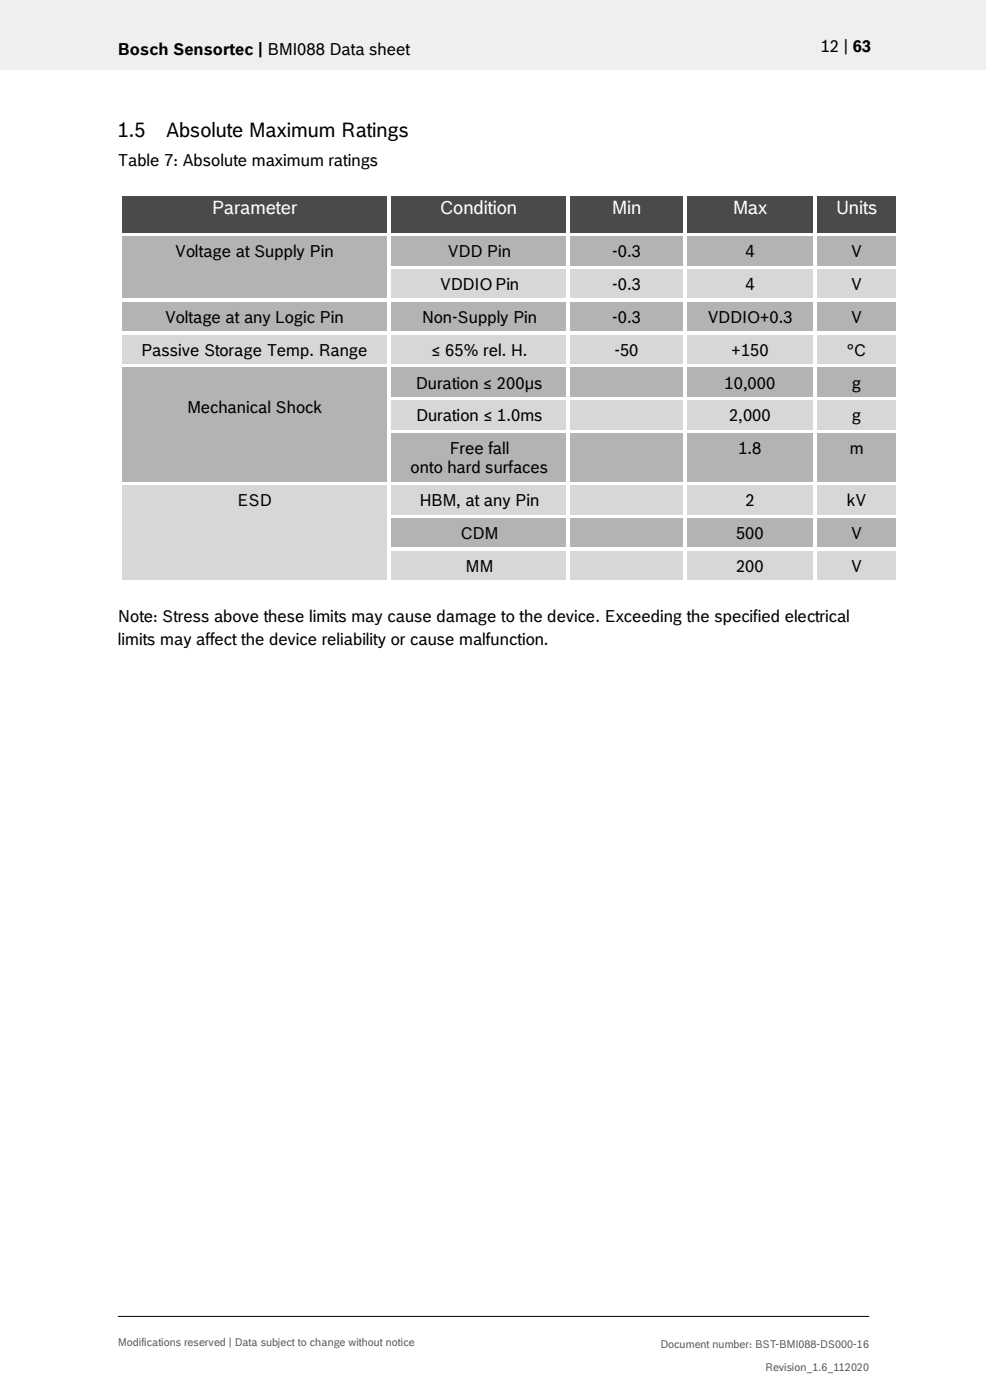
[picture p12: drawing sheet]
<svg xmlns="http://www.w3.org/2000/svg" width="210mm" height="297mm" viewBox="0 0 210 297" stroke-linecap="round" stroke-linejoin="round" font-family="sans-serif">
<defs><g id="words">
<g font-size="4.2">
<text x="25" y="29">1.5</text>
<text x="35.2" y="29">Absolute Maximum Ratings</text>
</g>
<g font-size="3.9" fill="#fff">
<text x="44.9" y="45.4">Parameter</text>
<text x="93.3" y="45.4">Condition</text>
<text x="129.8" y="45.4">Min</text>
<text x="155.4" y="45.4">Max</text>
<text x="177.3" y="45.4">Units</text>
</g>
<g font-size="3.5">
<text x="25" y="11.6">Bosch Sensortec | BMI088 Data sheet</text>
<text x="174.1" y="11">12 | 63</text>
<text x="25" y="35.3">Table 7: Absolute maximum ratings</text>
<text x="37.1" y="54.6">Voltage at Supply Pin</text>
<text x="94.9" y="54.6">VDD Pin</text>
<text x="129.9" y="54.6">-0.3</text>
<text x="158.1" y="54.6">4</text>
<text x="180.5" y="54.6">V</text>
<text x="93.3" y="61.5">VDDIO Pin</text>
<text x="129.9" y="61.5">-0.3</text>
<text x="158.1" y="61.5">4</text>
<text x="180.5" y="61.5">V</text>
<text x="34.9" y="68.5">Voltage at any Logic Pin</text>
<text x="89.5" y="68.5">Non-Supply Pin</text>
<text x="129.9" y="68.5">-0.3</text>
<text x="150.1" y="68.5">VDDIO+0.3</text>
<text x="180.5" y="68.5">V</text>
<text x="29.9" y="75.5">Passive Storage Temp. Range</text>
<text x="91.5" y="75.5">≤ 65% rel. H.</text>
<text x="130.4" y="75.5">-50</text>
<text x="155.1" y="75.5">+150</text>
<text x="179.7" y="75.5">°C</text>
<text x="88.2" y="82.4">Duration ≤ 200µs</text>
<text x="153.7" y="82.4">10,000</text>
<text x="180.7" y="82.4">g</text>
<text x="39.7" y="87.6">Mechanical Shock</text>
<text x="88.3" y="89.4">Duration ≤ 1.0ms</text>
<text x="154.7" y="89.4">2,000</text>
<text x="180.7" y="89.4">g</text>
<text x="87.1" y="100.4">onto hard surfaces</text>
<text x="95.4" y="96.4">Free fall</text>
<text x="156.7" y="96.4">1.8</text>
<text x="180.2" y="96.4">m</text>
<text x="50.3" y="107.4">ESD</text>
<text x="89" y="107.4">HBM, at any Pin</text>
<text x="158.1" y="107.4">2</text>
<text x="179.7" y="107.4">kV</text>
<text x="97.7" y="114.4">CDM</text>
<text x="156.2" y="114.4">500</text>
<text x="180.5" y="114.4">V</text>
<text x="98.8" y="121.3">MM</text>
<text x="156.2" y="121.3">200</text>
<text x="180.5" y="121.3">V</text>
<text x="25" y="132">Note: Stress above these limits may cause damage to the device. Exceeding the specified electrical</text>
<text x="25" y="136.9">limits may affect the device reliability or cause malfunction.</text>
</g>
<g font-size="2.3" fill="#535f6b">
<text x="25" y="285.6">Modifications reserved | Data subject to change without notice</text>
<text x="140.1" y="286">Document number: BST-BMI088-DS000-16</text>
<text x="162.3" y="290.9">Revision_1.6_112020</text>
</g>
</g></defs>
<path d="M-.1 0h209.2v14.8h-209.2z" fill-rule="evenodd" fill="#efeff0"/>
<path d="M25 279.3h159.4" fill="none" stroke="#000" stroke-width=".21"/>
<g fill="#424c58">
<path d="M25.8 41.8h56.4v7.6h-56.4z" fill-rule="evenodd"/>
<path d="M27.3 41.8h53.4v4.4h-53.4z" fill-rule="evenodd"/>
<path d="M83 41.8h37.1v7.6h-37.1z" fill-rule="evenodd"/>
<path d="M84.5 41.8h34.1v4.4h-34.1z" fill-rule="evenodd"/>
<path d="M120.8 41.8h24.2v7.6h-24.2z" fill-rule="evenodd"/>
<path d="M122.4 41.8h21.1v4.4h-21.1z" fill-rule="evenodd"/>
<path d="M145.8 41.8h26.7v7.6h-26.7z" fill-rule="evenodd"/>
<path d="M147.3 41.8h23.7v4.4h-23.7z" fill-rule="evenodd"/>
<path d="M173.3 41.8h16.9v7.6h-16.9z" fill-rule="evenodd"/>
<path d="M174.8 41.8h13.8v4.4h-13.8z" fill-rule="evenodd"/>
</g>
<g fill="#fff">
<path d="M25.1 41h.7v.8h-.7z" fill-rule="evenodd"/>
<path d="M25.1 41h.7v.7h-.7z" fill-rule="evenodd"/>
<path d="M25.8 41h56.4v.7h-56.4z" fill-rule="evenodd"/>
</g>
<path d="M25.8 41.8h56.4" fill="none" stroke="#424c58" stroke-width=".21"/>
<g fill="#fff">
<path d="M82.2 41.7l.8 .1z" fill-rule="evenodd"/>
<path d="M82.2 41h.8v.7h-.8z" fill-rule="evenodd"/>
<path d="M83 41h37.1v.7h-37.1z" fill-rule="evenodd"/>
</g>
<path d="M83 41.8h37.1" fill="none" stroke="#424c58" stroke-width=".21"/>
<g fill="#fff">
<path d="M120.1 41.7l.7 .1z" fill-rule="evenodd"/>
<path d="M120.1 41h.7v.7h-.7z" fill-rule="evenodd"/>
<path d="M120.8 41h24.2v.7h-24.2z" fill-rule="evenodd"/>
</g>
<path d="M120.8 41.8h24.2" fill="none" stroke="#424c58" stroke-width=".21"/>
<g fill="#fff">
<path d="M145 41.7l.8 .1z" fill-rule="evenodd"/>
<path d="M145 41h.8v.7h-.8z" fill-rule="evenodd"/>
<path d="M145.8 41h26.7v.7h-26.7z" fill-rule="evenodd"/>
</g>
<path d="M145.8 41.8h26.7" fill="none" stroke="#424c58" stroke-width=".21"/>
<g fill="#fff">
<path d="M172.5 41.7l.8 .1z" fill-rule="evenodd"/>
<path d="M172.5 41h.8v.7h-.8z" fill-rule="evenodd"/>
<path d="M173.3 41h16.9v.7h-16.9z" fill-rule="evenodd"/>
</g>
<path d="M173.3 41.8h16.9" fill="none" stroke="#424c58" stroke-width=".21"/>
<g fill="#fff">
<path d="M190.2 41h.8v.8h-.8z" fill-rule="evenodd"/>
<path d="M190.2 41h.8v.7h-.8z" fill-rule="evenodd"/>
<path d="M25.1 41.8h.7v7.6h-.7z" fill-rule="evenodd"/>
<path d="M82.2 41.8h.8v7.6h-.8z" fill-rule="evenodd"/>
<path d="M120.1 41.8h.7v7.6h-.7z" fill-rule="evenodd"/>
<path d="M145 41.8h.8v7.6h-.8z" fill-rule="evenodd"/>
<path d="M172.5 41.8h.8v7.6h-.8z" fill-rule="evenodd"/>
<path d="M190.2 41.8h.8v7.6h-.8z" fill-rule="evenodd"/>
</g>
<g fill="#b2b3b5">
<path d="M25.8 50.2h56.4v13.1h-56.4z" fill-rule="evenodd"/>
<path d="M27.3 50.2h53.4v6.2h-53.4z" fill-rule="evenodd"/>
<path d="M27.3 56.4h53.4v5.1h-53.4z" fill-rule="evenodd"/>
<path d="M83 50.2h37.1v6.2h-37.1z" fill-rule="evenodd"/>
<path d="M84.5 50.2h34.1v6.2h-34.1z" fill-rule="evenodd"/>
<path d="M120.8 50.2h24.2v6.2h-24.2z" fill-rule="evenodd"/>
<path d="M122.4 50.2h21.1v6.2h-21.1z" fill-rule="evenodd"/>
<path d="M145.8 50.2h26.7v6.2h-26.7z" fill-rule="evenodd"/>
<path d="M147.3 50.2h23.7v6.2h-23.7z" fill-rule="evenodd"/>
<path d="M173.3 50.2h16.9v6.2h-16.9z" fill-rule="evenodd"/>
<path d="M174.8 50.2h13.8v6.2h-13.8z" fill-rule="evenodd"/>
</g>
<g fill="#fff">
<path d="M25.1 49.4h.7v.8h-.7z" fill-rule="evenodd"/>
<path d="M25.8 49.4h56.4v.8h-56.4z" fill-rule="evenodd"/>
</g>
<path d="M25.8 50.2h56.4" fill="none" stroke="#b2b3b5" stroke-width=".21"/>
<g fill="#fff">
<path d="M82.2 49.4h.8v.8h-.8z" fill-rule="evenodd"/>
<path d="M83 49.4h37.1v.8h-37.1z" fill-rule="evenodd"/>
</g>
<path d="M83 50.2h37.1" fill="none" stroke="#b2b3b5" stroke-width=".21"/>
<g fill="#fff">
<path d="M120.1 49.4h.7v.8h-.7z" fill-rule="evenodd"/>
<path d="M120.8 49.4h24.2v.8h-24.2z" fill-rule="evenodd"/>
</g>
<path d="M120.8 50.2h24.2" fill="none" stroke="#b2b3b5" stroke-width=".21"/>
<g fill="#fff">
<path d="M145 49.4h.8v.8h-.8z" fill-rule="evenodd"/>
<path d="M145.8 49.4h26.7v.8h-26.7z" fill-rule="evenodd"/>
</g>
<path d="M145.8 50.2h26.7" fill="none" stroke="#b2b3b5" stroke-width=".21"/>
<g fill="#fff">
<path d="M172.5 49.4h.8v.8h-.8z" fill-rule="evenodd"/>
<path d="M173.3 49.4h16.9v.8h-16.9z" fill-rule="evenodd"/>
</g>
<path d="M173.3 50.2h16.9" fill="none" stroke="#b2b3b5" stroke-width=".21"/>
<g fill="#fff">
<path d="M190.2 49.4h.8v.8h-.8z" fill-rule="evenodd"/>
<path d="M25.1 50.2h.7v6.2h-.7z" fill-rule="evenodd"/>
<path d="M82.2 50.2h.8v6.2h-.8z" fill-rule="evenodd"/>
<path d="M120.1 50.2h.7v6.2h-.7z" fill-rule="evenodd"/>
<path d="M145 50.2h.8v6.2h-.8z" fill-rule="evenodd"/>
<path d="M172.5 50.2h.8v6.2h-.8z" fill-rule="evenodd"/>
<path d="M190.2 50.2h.8v6.2h-.8z" fill-rule="evenodd"/>
</g>
<g fill="#d7d7da">
<path d="M83 57.2h37.1v6.1h-37.1z" fill-rule="evenodd"/>
<path d="M84.5 57.2h34.1v6.1h-34.1z" fill-rule="evenodd"/>
<path d="M120.8 57.2h24.2v6.1h-24.2z" fill-rule="evenodd"/>
<path d="M122.4 57.2h21.1v6.1h-21.1z" fill-rule="evenodd"/>
<path d="M145.8 57.2h26.7v6.1h-26.7z" fill-rule="evenodd"/>
<path d="M147.3 57.2h23.7v6.1h-23.7z" fill-rule="evenodd"/>
<path d="M173.3 57.2h16.9v6.1h-16.9z" fill-rule="evenodd"/>
<path d="M174.8 57.2h13.8v6.1h-13.8z" fill-rule="evenodd"/>
</g>
<g fill="#fff">
<path d="M25.1 56.4h.7v.8h-.7z" fill-rule="evenodd"/>
<path d="M82.2 56.4h.8v.8h-.8z" fill-rule="evenodd"/>
<path d="M83 56.4h37.1v.8h-37.1z" fill-rule="evenodd"/>
</g>
<path d="M83 57.2h37.1" fill="none" stroke="#d7d7da" stroke-width=".21"/>
<g fill="#fff">
<path d="M120.1 56.4h.7v.8h-.7z" fill-rule="evenodd"/>
<path d="M120.8 56.4h24.2v.8h-24.2z" fill-rule="evenodd"/>
</g>
<path d="M120.8 57.2h24.2" fill="none" stroke="#d7d7da" stroke-width=".21"/>
<g fill="#fff">
<path d="M145 56.4h.8v.8h-.8z" fill-rule="evenodd"/>
<path d="M145.8 56.4h26.7v.8h-26.7z" fill-rule="evenodd"/>
</g>
<path d="M145.8 57.2h26.7" fill="none" stroke="#d7d7da" stroke-width=".21"/>
<g fill="#fff">
<path d="M172.5 56.4h.8v.8h-.8z" fill-rule="evenodd"/>
<path d="M173.3 56.4h16.9v.8h-16.9z" fill-rule="evenodd"/>
</g>
<path d="M173.3 57.2h16.9" fill="none" stroke="#d7d7da" stroke-width=".21"/>
<g fill="#fff">
<path d="M190.2 56.4h.8v.8h-.8z" fill-rule="evenodd"/>
<path d="M25.1 57.2h.7v6.1h-.7z" fill-rule="evenodd"/>
<path d="M82.2 57.2h.8v6.1h-.8z" fill-rule="evenodd"/>
<path d="M120.1 57.2h.7v6.1h-.7z" fill-rule="evenodd"/>
<path d="M145 57.2h.8v6.1h-.8z" fill-rule="evenodd"/>
<path d="M172.5 57.2h.8v6.1h-.8z" fill-rule="evenodd"/>
<path d="M190.2 57.2h.8v6.1h-.8z" fill-rule="evenodd"/>
</g>
<g fill="#b2b3b5">
<path d="M25.8 64.1h56.4v6.2h-56.4z" fill-rule="evenodd"/>
<path d="M27.3 64.1h53.4v6.2h-53.4z" fill-rule="evenodd"/>
<path d="M83 64.1h37.1v6.2h-37.1z" fill-rule="evenodd"/>
<path d="M84.5 64.1h34.1v6.2h-34.1z" fill-rule="evenodd"/>
<path d="M120.8 64.1h24.2v6.2h-24.2z" fill-rule="evenodd"/>
<path d="M122.4 64.1h21.1v6.2h-21.1z" fill-rule="evenodd"/>
<path d="M145.8 64.1h26.7v6.2h-26.7z" fill-rule="evenodd"/>
<path d="M147.3 64.1h23.7v6.2h-23.7z" fill-rule="evenodd"/>
<path d="M173.3 64.1h16.9v6.2h-16.9z" fill-rule="evenodd"/>
<path d="M174.8 64.1h13.8v6.2h-13.8z" fill-rule="evenodd"/>
</g>
<g fill="#fff">
<path d="M25.1 63.3h.7v.8h-.7z" fill-rule="evenodd"/>
<path d="M25.8 63.3h56.4v.8h-56.4z" fill-rule="evenodd"/>
</g>
<path d="M25.8 64.1h56.4" fill="none" stroke="#b2b3b5" stroke-width=".21"/>
<g fill="#fff">
<path d="M82.2 63.3h.8v.8h-.8z" fill-rule="evenodd"/>
<path d="M83 63.3h37.1v.8h-37.1z" fill-rule="evenodd"/>
</g>
<path d="M83 64.1h37.1" fill="none" stroke="#b2b3b5" stroke-width=".21"/>
<g fill="#fff">
<path d="M120.1 63.3h.7v.8h-.7z" fill-rule="evenodd"/>
<path d="M120.8 63.3h24.2v.8h-24.2z" fill-rule="evenodd"/>
</g>
<path d="M120.8 64.1h24.2" fill="none" stroke="#b2b3b5" stroke-width=".21"/>
<g fill="#fff">
<path d="M145 63.3h.8v.8h-.8z" fill-rule="evenodd"/>
<path d="M145.8 63.3h26.7v.8h-26.7z" fill-rule="evenodd"/>
</g>
<path d="M145.8 64.1h26.7" fill="none" stroke="#b2b3b5" stroke-width=".21"/>
<g fill="#fff">
<path d="M172.5 63.3h.8v.8h-.8z" fill-rule="evenodd"/>
<path d="M173.3 63.3h16.9v.8h-16.9z" fill-rule="evenodd"/>
</g>
<path d="M173.3 64.1h16.9" fill="none" stroke="#b2b3b5" stroke-width=".21"/>
<g fill="#fff">
<path d="M190.2 63.3h.8v.8h-.8z" fill-rule="evenodd"/>
<path d="M25.1 64.1h.7v6.2h-.7z" fill-rule="evenodd"/>
<path d="M82.2 64.1h.8v6.2h-.8z" fill-rule="evenodd"/>
<path d="M120.1 64.1h.7v6.2h-.7z" fill-rule="evenodd"/>
<path d="M145 64.1h.8v6.2h-.8z" fill-rule="evenodd"/>
<path d="M172.5 64.1h.8v6.2h-.8z" fill-rule="evenodd"/>
<path d="M190.2 64.1h.8v6.2h-.8z" fill-rule="evenodd"/>
</g>
<g fill="#d7d7da">
<path d="M25.8 71.1h56.4v6.2h-56.4z" fill-rule="evenodd"/>
<path d="M27.3 71.1h53.4v6.2h-53.4z" fill-rule="evenodd"/>
<path d="M83 71.1h37.1v6.2h-37.1z" fill-rule="evenodd"/>
<path d="M84.5 71.1h34.1v6.2h-34.1z" fill-rule="evenodd"/>
<path d="M120.8 71.1h24.2v6.2h-24.2z" fill-rule="evenodd"/>
<path d="M122.4 71.1h21.1v6.2h-21.1z" fill-rule="evenodd"/>
<path d="M145.8 71.1h26.7v6.2h-26.7z" fill-rule="evenodd"/>
<path d="M147.3 71.1h23.7v6.2h-23.7z" fill-rule="evenodd"/>
<path d="M173.3 71.1h16.9v6.2h-16.9z" fill-rule="evenodd"/>
<path d="M174.8 71.1h13.8v6.2h-13.8z" fill-rule="evenodd"/>
</g>
<g fill="#fff">
<path d="M25.1 70.3h.7v.8h-.7z" fill-rule="evenodd"/>
<path d="M25.8 70.3h56.4v.8h-56.4z" fill-rule="evenodd"/>
</g>
<path d="M25.8 71.1h56.4" fill="none" stroke="#d7d7da" stroke-width=".21"/>
<g fill="#fff">
<path d="M82.2 70.3h.8v.8h-.8z" fill-rule="evenodd"/>
<path d="M83 70.3h37.1v.8h-37.1z" fill-rule="evenodd"/>
</g>
<path d="M83 71.1h37.1" fill="none" stroke="#d7d7da" stroke-width=".21"/>
<g fill="#fff">
<path d="M120.1 70.3h.7v.8h-.7z" fill-rule="evenodd"/>
<path d="M120.8 70.3h24.2v.8h-24.2z" fill-rule="evenodd"/>
</g>
<path d="M120.8 71.1h24.2" fill="none" stroke="#d7d7da" stroke-width=".21"/>
<g fill="#fff">
<path d="M145 70.3h.8v.8h-.8z" fill-rule="evenodd"/>
<path d="M145.8 70.3h26.7v.8h-26.7z" fill-rule="evenodd"/>
</g>
<path d="M145.8 71.1h26.7" fill="none" stroke="#d7d7da" stroke-width=".21"/>
<g fill="#fff">
<path d="M172.5 70.3h.8v.8h-.8z" fill-rule="evenodd"/>
<path d="M173.3 70.3h16.9v.8h-16.9z" fill-rule="evenodd"/>
</g>
<path d="M173.3 71.1h16.9" fill="none" stroke="#d7d7da" stroke-width=".21"/>
<g fill="#fff">
<path d="M190.2 70.3h.8v.8h-.8z" fill-rule="evenodd"/>
<path d="M25.1 71.1h.7v6.2h-.7z" fill-rule="evenodd"/>
<path d="M82.2 71.1h.8v6.2h-.8z" fill-rule="evenodd"/>
<path d="M120.1 71.1h.7v6.2h-.7z" fill-rule="evenodd"/>
<path d="M145 71.1h.8v6.2h-.8z" fill-rule="evenodd"/>
<path d="M172.5 71.1h.8v6.2h-.8z" fill-rule="evenodd"/>
<path d="M190.2 71.1h.8v6.2h-.8z" fill-rule="evenodd"/>
</g>
<g fill="#b2b3b5">
<path d="M25.8 78.1h56.4v24.2h-56.4z" fill-rule="evenodd"/>
<path d="M27.3 78.1h53.4v6.2h-53.4z" fill-rule="evenodd"/>
<path d="M27.3 84.3h53.4v5.1h-53.4z" fill-rule="evenodd"/>
<path d="M83 78.1h37.1v6.2h-37.1z" fill-rule="evenodd"/>
<path d="M84.5 78.1h34.1v6.2h-34.1z" fill-rule="evenodd"/>
<path d="M120.8 78.1h24.2v6.2h-24.2z" fill-rule="evenodd"/>
<path d="M122.4 78.1h21.1v6.2h-21.1z" fill-rule="evenodd"/>
<path d="M145.8 78.1h26.7v6.2h-26.7z" fill-rule="evenodd"/>
<path d="M147.3 78.1h23.7v6.2h-23.7z" fill-rule="evenodd"/>
<path d="M173.3 78.1h16.9v6.2h-16.9z" fill-rule="evenodd"/>
<path d="M174.8 78.1h13.8v6.2h-13.8z" fill-rule="evenodd"/>
</g>
<g fill="#fff">
<path d="M25.1 77.3h.7v.8h-.7z" fill-rule="evenodd"/>
<path d="M25.8 77.3h56.4v.7h-56.4z" fill-rule="evenodd"/>
</g>
<path d="M25.8 78h56.4" fill="none" stroke="#b2b3b5" stroke-width=".21"/>
<g fill="#fff">
<path d="M82.2 77.3h.8v.8h-.8z" fill-rule="evenodd"/>
<path d="M83 77.3h37.1v.7h-37.1z" fill-rule="evenodd"/>
</g>
<path d="M83 78h37.1" fill="none" stroke="#b2b3b5" stroke-width=".21"/>
<g fill="#fff">
<path d="M120.1 77.3h.7v.8h-.7z" fill-rule="evenodd"/>
<path d="M120.8 77.3h24.2v.7h-24.2z" fill-rule="evenodd"/>
</g>
<path d="M120.8 78h24.2" fill="none" stroke="#b2b3b5" stroke-width=".21"/>
<g fill="#fff">
<path d="M145 77.3h.8v.8h-.8z" fill-rule="evenodd"/>
<path d="M145.8 77.3h26.7v.7h-26.7z" fill-rule="evenodd"/>
</g>
<path d="M145.8 78h26.7" fill="none" stroke="#b2b3b5" stroke-width=".21"/>
<g fill="#fff">
<path d="M172.5 77.3h.8v.8h-.8z" fill-rule="evenodd"/>
<path d="M173.3 77.3h16.9v.7h-16.9z" fill-rule="evenodd"/>
</g>
<path d="M173.3 78h16.9" fill="none" stroke="#b2b3b5" stroke-width=".21"/>
<g fill="#fff">
<path d="M190.2 77.3h.8v.8h-.8z" fill-rule="evenodd"/>
<path d="M25.1 78.1h.7v6.2h-.7z" fill-rule="evenodd"/>
<path d="M82.2 78.1h.8v6.2h-.8z" fill-rule="evenodd"/>
<path d="M120.1 78.1h.7v6.2h-.7z" fill-rule="evenodd"/>
<path d="M145 78.1h.8v6.2h-.8z" fill-rule="evenodd"/>
<path d="M172.5 78.1h.8v6.2h-.8z" fill-rule="evenodd"/>
<path d="M190.2 78.1h.8v6.2h-.8z" fill-rule="evenodd"/>
</g>
<g fill="#d7d7da">
<path d="M83 85.1h37.1v6.1h-37.1z" fill-rule="evenodd"/>
<path d="M84.5 85.1h34.1v6.1h-34.1z" fill-rule="evenodd"/>
<path d="M120.8 85.1h24.2v6.1h-24.2z" fill-rule="evenodd"/>
<path d="M122.4 85.1h21.1v6.1h-21.1z" fill-rule="evenodd"/>
<path d="M145.8 85.1h26.7v6.1h-26.7z" fill-rule="evenodd"/>
<path d="M147.3 85.1h23.7v6.1h-23.7z" fill-rule="evenodd"/>
<path d="M173.3 85.1h16.9v6.1h-16.9z" fill-rule="evenodd"/>
<path d="M174.8 85.1h13.8v6.1h-13.8z" fill-rule="evenodd"/>
</g>
<g fill="#fff">
<path d="M25.1 84.3h.7v.8h-.7z" fill-rule="evenodd"/>
<path d="M82.2 84.3h.8v.8h-.8z" fill-rule="evenodd"/>
<path d="M83 84.3h37.1v.7h-37.1z" fill-rule="evenodd"/>
</g>
<path d="M83 85h37.1" fill="none" stroke="#d7d7da" stroke-width=".21"/>
<g fill="#fff">
<path d="M120.1 84.3h.7v.8h-.7z" fill-rule="evenodd"/>
<path d="M120.8 84.3h24.2v.7h-24.2z" fill-rule="evenodd"/>
</g>
<path d="M120.8 85h24.2" fill="none" stroke="#d7d7da" stroke-width=".21"/>
<g fill="#fff">
<path d="M145 84.3h.8v.8h-.8z" fill-rule="evenodd"/>
<path d="M145.8 84.3h26.7v.7h-26.7z" fill-rule="evenodd"/>
</g>
<path d="M145.8 85h26.7" fill="none" stroke="#d7d7da" stroke-width=".21"/>
<g fill="#fff">
<path d="M172.5 84.3h.8v.8h-.8z" fill-rule="evenodd"/>
<path d="M173.3 84.3h16.9v.7h-16.9z" fill-rule="evenodd"/>
</g>
<path d="M173.3 85h16.9" fill="none" stroke="#d7d7da" stroke-width=".21"/>
<g fill="#fff">
<path d="M190.2 84.3h.8v.8h-.8z" fill-rule="evenodd"/>
<path d="M25.1 85.1h.7v6.1h-.7z" fill-rule="evenodd"/>
<path d="M82.2 85.1h.8v6.1h-.8z" fill-rule="evenodd"/>
<path d="M120.1 85.1h.7v6.1h-.7z" fill-rule="evenodd"/>
<path d="M145 85.1h.8v6.1h-.8z" fill-rule="evenodd"/>
<path d="M172.5 85.1h.8v6.1h-.8z" fill-rule="evenodd"/>
<path d="M190.2 85.1h.8v6.1h-.8z" fill-rule="evenodd"/>
</g>
<g fill="#b2b3b5">
<path d="M83 92h37.1v10.3h-37.1z" fill-rule="evenodd"/>
<path d="M84.5 92h34.1v5.1h-34.1z" fill-rule="evenodd"/>
<path d="M84.5 97.1h34.1v5.2h-34.1z" fill-rule="evenodd"/>
<path d="M120.8 92h24.2v10.3h-24.2z" fill-rule="evenodd"/>
<path d="M122.4 92h21.1v6.2h-21.1z" fill-rule="evenodd"/>
<path d="M145.8 92h26.7v10.3h-26.7z" fill-rule="evenodd"/>
<path d="M147.3 92h23.7v6.2h-23.7z" fill-rule="evenodd"/>
<path d="M173.3 92h16.9v10.3h-16.9z" fill-rule="evenodd"/>
<path d="M174.8 92h13.8v6.2h-13.8z" fill-rule="evenodd"/>
</g>
<g fill="#fff">
<path d="M25.1 91.2h.7v.8h-.7z" fill-rule="evenodd"/>
<path d="M82.2 91.2h.8v.8h-.8z" fill-rule="evenodd"/>
<path d="M83 91.2h37.1v.8h-37.1z" fill-rule="evenodd"/>
</g>
<path d="M83 92h37.1" fill="none" stroke="#b2b3b5" stroke-width=".21"/>
<g fill="#fff">
<path d="M120.1 91.2h.7v.8h-.7z" fill-rule="evenodd"/>
<path d="M120.8 91.2h24.2v.8h-24.2z" fill-rule="evenodd"/>
</g>
<path d="M120.8 92h24.2" fill="none" stroke="#b2b3b5" stroke-width=".21"/>
<g fill="#fff">
<path d="M145 91.2h.8v.8h-.8z" fill-rule="evenodd"/>
<path d="M145.8 91.2h26.7v.8h-26.7z" fill-rule="evenodd"/>
</g>
<path d="M145.8 92h26.7" fill="none" stroke="#b2b3b5" stroke-width=".21"/>
<g fill="#fff">
<path d="M172.5 91.2h.8v.8h-.8z" fill-rule="evenodd"/>
<path d="M173.3 91.2h16.9v.8h-16.9z" fill-rule="evenodd"/>
</g>
<path d="M173.3 92h16.9" fill="none" stroke="#b2b3b5" stroke-width=".21"/>
<g fill="#fff">
<path d="M190.2 91.2h.8v.8h-.8z" fill-rule="evenodd"/>
<path d="M25.1 92h.7v10.3h-.7z" fill-rule="evenodd"/>
<path d="M82.2 92h.8v10.3h-.8z" fill-rule="evenodd"/>
<path d="M120.1 92h.7v10.3h-.7z" fill-rule="evenodd"/>
<path d="M145 92h.8v10.3h-.8z" fill-rule="evenodd"/>
<path d="M172.5 92h.8v10.3h-.8z" fill-rule="evenodd"/>
<path d="M190.2 92h.8v10.3h-.8z" fill-rule="evenodd"/>
</g>
<g fill="#d7d7da">
<path d="M25.8 103.1h56.4v20.1h-56.4z" fill-rule="evenodd"/>
<path d="M27.3 103.1h53.4v6.1h-53.4z" fill-rule="evenodd"/>
<path d="M83 103.1h37.1v6.1h-37.1z" fill-rule="evenodd"/>
<path d="M84.5 103.1h34.1v6.1h-34.1z" fill-rule="evenodd"/>
<path d="M120.8 103.1h24.2v6.1h-24.2z" fill-rule="evenodd"/>
<path d="M122.4 103.1h21.1v6.1h-21.1z" fill-rule="evenodd"/>
<path d="M145.8 103.1h26.7v6.1h-26.7z" fill-rule="evenodd"/>
<path d="M147.3 103.1h23.7v6.1h-23.7z" fill-rule="evenodd"/>
<path d="M173.3 103.1h16.9v6.1h-16.9z" fill-rule="evenodd"/>
<path d="M174.8 103.1h13.8v6.1h-13.8z" fill-rule="evenodd"/>
</g>
<g fill="#fff">
<path d="M25.1 102.3h.7v.8h-.7z" fill-rule="evenodd"/>
<path d="M25.8 102.3h56.4v.7h-56.4z" fill-rule="evenodd"/>
</g>
<path d="M25.8 103h56.4" fill="none" stroke="#d7d7da" stroke-width=".21"/>
<g fill="#fff">
<path d="M82.2 102.3h.8v.8h-.8z" fill-rule="evenodd"/>
<path d="M83 102.3h37.1v.7h-37.1z" fill-rule="evenodd"/>
</g>
<path d="M83 103h37.1" fill="none" stroke="#d7d7da" stroke-width=".21"/>
<g fill="#fff">
<path d="M120.1 102.3h.7v.8h-.7z" fill-rule="evenodd"/>
<path d="M120.8 102.3h24.2v.7h-24.2z" fill-rule="evenodd"/>
</g>
<path d="M120.8 103h24.2" fill="none" stroke="#d7d7da" stroke-width=".21"/>
<g fill="#fff">
<path d="M145 102.3h.8v.8h-.8z" fill-rule="evenodd"/>
<path d="M145.8 102.3h26.7v.7h-26.7z" fill-rule="evenodd"/>
</g>
<path d="M145.8 103h26.7" fill="none" stroke="#d7d7da" stroke-width=".21"/>
<g fill="#fff">
<path d="M172.5 102.3h.8v.8h-.8z" fill-rule="evenodd"/>
<path d="M173.3 102.3h16.9v.7h-16.9z" fill-rule="evenodd"/>
</g>
<path d="M173.3 103h16.9" fill="none" stroke="#d7d7da" stroke-width=".21"/>
<g fill="#fff">
<path d="M190.2 102.3h.8v.8h-.8z" fill-rule="evenodd"/>
<path d="M25.1 103.1h.7v6.1h-.7z" fill-rule="evenodd"/>
<path d="M82.2 103.1h.8v6.1h-.8z" fill-rule="evenodd"/>
<path d="M120.1 103.1h.7v6.1h-.7z" fill-rule="evenodd"/>
<path d="M145 103.1h.8v6.1h-.8z" fill-rule="evenodd"/>
<path d="M172.5 103.1h.8v6.1h-.8z" fill-rule="evenodd"/>
<path d="M190.2 103.1h.8v6.1h-.8z" fill-rule="evenodd"/>
</g>
<g fill="#b2b3b5">
<path d="M83 110h37.1v6.2h-37.1z" fill-rule="evenodd"/>
<path d="M84.5 110h34.1v6.2h-34.1z" fill-rule="evenodd"/>
<path d="M120.8 110h24.2v6.2h-24.2z" fill-rule="evenodd"/>
<path d="M122.4 110h21.1v6.2h-21.1z" fill-rule="evenodd"/>
<path d="M145.8 110h26.7v6.2h-26.7z" fill-rule="evenodd"/>
<path d="M147.3 110h23.7v6.2h-23.7z" fill-rule="evenodd"/>
<path d="M173.3 110h16.9v6.2h-16.9z" fill-rule="evenodd"/>
<path d="M174.8 110h13.8v6.2h-13.8z" fill-rule="evenodd"/>
</g>
<g fill="#fff">
<path d="M25.1 109.2h.7v.8h-.7z" fill-rule="evenodd"/>
<path d="M82.2 109.2h.8v.8h-.8z" fill-rule="evenodd"/>
<path d="M83 109.2h37.1v.8h-37.1z" fill-rule="evenodd"/>
</g>
<path d="M83 110h37.1" fill="none" stroke="#b2b3b5" stroke-width=".21"/>
<g fill="#fff">
<path d="M120.1 109.2h.7v.8h-.7z" fill-rule="evenodd"/>
<path d="M120.8 109.2h24.2v.8h-24.2z" fill-rule="evenodd"/>
</g>
<path d="M120.8 110h24.2" fill="none" stroke="#b2b3b5" stroke-width=".21"/>
<g fill="#fff">
<path d="M145 109.2h.8v.8h-.8z" fill-rule="evenodd"/>
<path d="M145.8 109.2h26.7v.8h-26.7z" fill-rule="evenodd"/>
</g>
<path d="M145.8 110h26.7" fill="none" stroke="#b2b3b5" stroke-width=".21"/>
<g fill="#fff">
<path d="M172.5 109.2h.8v.8h-.8z" fill-rule="evenodd"/>
<path d="M173.3 109.2h16.9v.8h-16.9z" fill-rule="evenodd"/>
</g>
<path d="M173.3 110h16.9" fill="none" stroke="#b2b3b5" stroke-width=".21"/>
<g fill="#fff">
<path d="M190.2 109.2h.8v.8h-.8z" fill-rule="evenodd"/>
<path d="M25.1 110h.7v6.2h-.7z" fill-rule="evenodd"/>
<path d="M82.2 110h.8v6.2h-.8z" fill-rule="evenodd"/>
<path d="M120.1 110h.7v6.2h-.7z" fill-rule="evenodd"/>
<path d="M145 110h.8v6.2h-.8z" fill-rule="evenodd"/>
<path d="M172.5 110h.8v6.2h-.8z" fill-rule="evenodd"/>
<path d="M190.2 110h.8v6.2h-.8z" fill-rule="evenodd"/>
</g>
<g fill="#d7d7da">
<path d="M83 117h37.1v6.2h-37.1z" fill-rule="evenodd"/>
<path d="M84.5 117h34.1v6.2h-34.1z" fill-rule="evenodd"/>
<path d="M120.8 117h24.2v6.2h-24.2z" fill-rule="evenodd"/>
<path d="M122.4 117h21.1v6.2h-21.1z" fill-rule="evenodd"/>
<path d="M145.8 117h26.7v6.2h-26.7z" fill-rule="evenodd"/>
<path d="M147.3 117h23.7v6.2h-23.7z" fill-rule="evenodd"/>
<path d="M173.3 117h16.9v6.2h-16.9z" fill-rule="evenodd"/>
<path d="M174.8 117h13.8v6.2h-13.8z" fill-rule="evenodd"/>
</g>
<g fill="#fff">
<path d="M25.1 116.2h.7v.8h-.7z" fill-rule="evenodd"/>
<path d="M82.2 116.2h.8v.8h-.8z" fill-rule="evenodd"/>
<path d="M83 116.2h37.1v.7h-37.1z" fill-rule="evenodd"/>
</g>
<path d="M83 117h37.1" fill="none" stroke="#d7d7da" stroke-width=".21"/>
<g fill="#fff">
<path d="M120.1 116.2h.7v.8h-.7z" fill-rule="evenodd"/>
<path d="M120.8 116.2h24.2v.7h-24.2z" fill-rule="evenodd"/>
</g>
<path d="M120.8 117h24.2" fill="none" stroke="#d7d7da" stroke-width=".21"/>
<g fill="#fff">
<path d="M145 116.2h.8v.8h-.8z" fill-rule="evenodd"/>
<path d="M145.8 116.2h26.7v.7h-26.7z" fill-rule="evenodd"/>
</g>
<path d="M145.8 117h26.7" fill="none" stroke="#d7d7da" stroke-width=".21"/>
<g fill="#fff">
<path d="M172.5 116.2h.8v.8h-.8z" fill-rule="evenodd"/>
<path d="M173.3 116.2h16.9v.7h-16.9z" fill-rule="evenodd"/>
</g>
<path d="M173.3 117h16.9" fill="none" stroke="#d7d7da" stroke-width=".21"/>
<g fill="#fff">
<path d="M190.2 116.2h.8v.8h-.8z" fill-rule="evenodd"/>
<path d="M25.1 117h.7v6.2h-.7z" fill-rule="evenodd"/>
<path d="M25.1 123.2h.7v.7h-.7z" fill-rule="evenodd"/>
<path d="M25.1 123.2h.7v.7h-.7z" fill-rule="evenodd"/>
<path d="M25.8 123.2h56.4v.7h-56.4z" fill-rule="evenodd"/>
<path d="M82.2 117h.8v6.2h-.8z" fill-rule="evenodd"/>
<path d="M82.2 123.2h.8v.7h-.8z" fill-rule="evenodd"/>
<path d="M83 123.2h37.1v.7h-37.1z" fill-rule="evenodd"/>
<path d="M120.1 117h.7v6.2h-.7z" fill-rule="evenodd"/>
<path d="M120.1 123.2h.7v.7h-.7z" fill-rule="evenodd"/>
<path d="M120.8 123.2h24.2v.7h-24.2z" fill-rule="evenodd"/>
<path d="M145 117h.8v6.2h-.8z" fill-rule="evenodd"/>
<path d="M145 123.2h.8v.7h-.8z" fill-rule="evenodd"/>
<path d="M145.8 123.2h26.7v.7h-26.7z" fill-rule="evenodd"/>
<path d="M172.5 117h.8v6.2h-.8z" fill-rule="evenodd"/>
<path d="M172.5 123.2h.8v.7h-.8z" fill-rule="evenodd"/>
<path d="M173.3 123.2h16.9v.7h-16.9z" fill-rule="evenodd"/>
<path d="M190.2 117h.8v6.2h-.8z" fill-rule="evenodd"/>
<path d="M190.2 123.2h.8v.7h-.8z" fill-rule="evenodd"/>
<path d="M190.2 123.2h.8v.7h-.8z" fill-rule="evenodd"/>
</g>
<use href="#words"/>
</svg>
